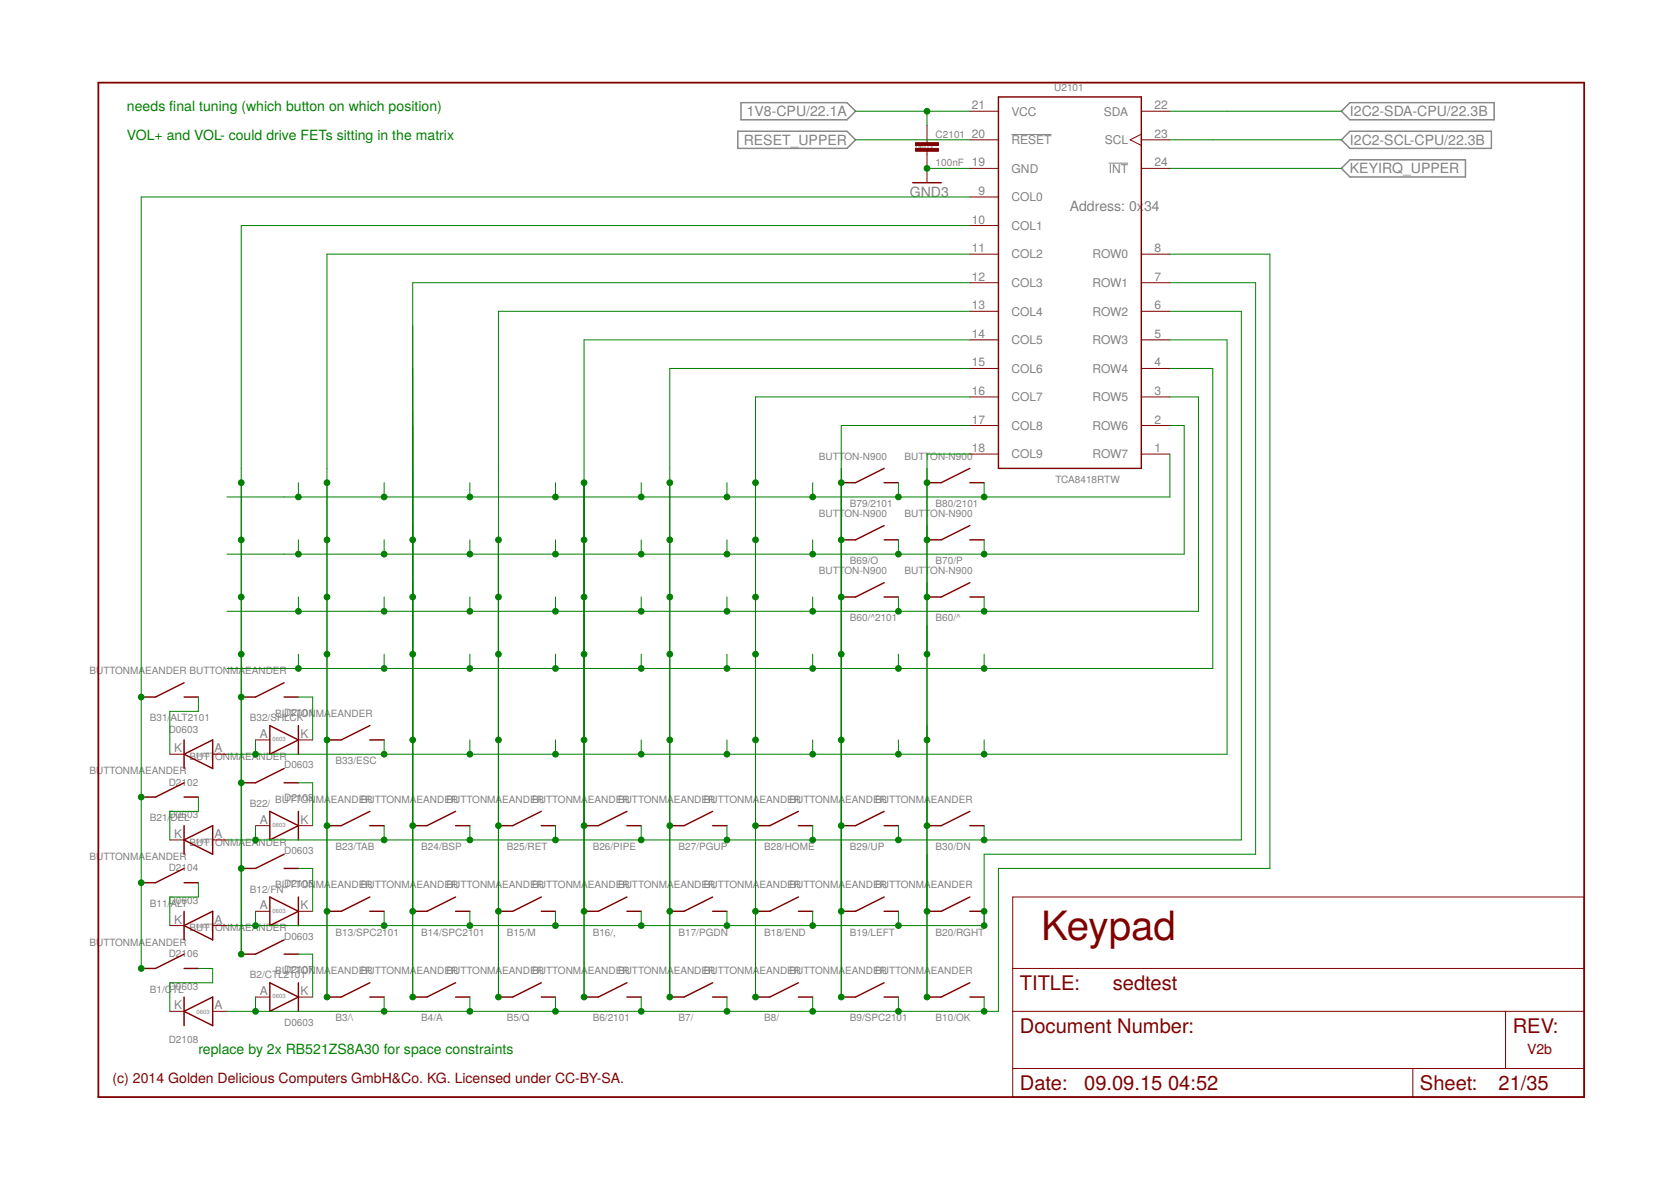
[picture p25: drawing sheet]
<svg xmlns="http://www.w3.org/2000/svg" width="297mm" height="210mm" viewBox="0 0 297 210" stroke-linecap="round" stroke-linejoin="round" font-family="sans-serif">
<defs><g id="words">
<text font-size="7.2" fill="#800000" x="185.1" y="167.1">Keypad</text>
<g font-size="3.6" fill="#800000">
<text x="181.3" y="175.9">TITLE:</text>
<text x="197.8" y="175.9">sedtest</text>
<text x="181.3" y="183.6">Document Number:</text>
<text x="268.9" y="183.6">REV:</text>
<text x="181.3" y="193.7">Date:</text>
<text x="192.7" y="193.7">09.09.15</text>
<text x="207.6" y="193.7">04:52</text>
<text x="252.4" y="193.7">Sheet:</text>
<text x="266.4" y="193.7">21/35</text>
</g>
<g font-size="2.5" fill="#008000">
<text x="22.6" y="19.8">needs fnal tuning (which button on which position)</text>
<text x="30.1" y="19.8">i</text>
<text x="22.6" y="24.9">VOL+ and VOL- could drive FETs sitting in the matrix</text>
<text x="35.3" y="187.4">replace by 2x RB521ZS8A30 for space constraints</text>
</g>
<g font-size="2.5" fill="#808080">
<text x="132.7" y="20.7">1V8-CPU/22.1A</text>
<text x="240" y="20.7">I2C2-SDA-CPU/22.3B</text>
<text x="132.2" y="25.7">RESET_UPPER</text>
<text x="240" y="25.7">I2C2-SCL-CPU/22.3B</text>
<text x="161.7" y="35">GND3</text>
<text x="240" y="30.8">KEYIRQ_UPPER</text>
<text x="190.2" y="37.5">Address: 0x</text>
<text x="203.4" y="37.5">34</text>
</g>
<g font-size="2.5" fill="#800000">
<text x="271.5" y="187.4">V2b</text>
<text x="20" y="192.4">(c) 2014 Golden Delicious Computers GmbH&amp;Co. KG. Licensed under CC-BY-SA.</text>
</g>
<g font-size="2.1" fill="#808080">
<text x="172.8" y="19.4">21</text>
<text x="179.8" y="20.5">VCC</text>
<text x="196.2" y="20.5">SDA</text>
<text x="205.2" y="19.4">22</text>
<text x="172.8" y="29.6">19</text>
<text x="172.8" y="24.5">20</text>
<text x="179.8" y="25.6">RESET</text>
<text x="196.4" y="25.6">SCL</text>
<text x="205.2" y="24.5">23</text>
<text x="205.2" y="29.6">24</text>
<text x="174" y="34.7">9</text>
<text x="179.8" y="35.8">COL0</text>
<text x="179.8" y="30.7">GND</text>
<text x="197.1" y="30.7">INT</text>
<text x="172.8" y="39.7">10</text>
<text x="179.8" y="40.8">COL1</text>
<text x="172.8" y="44.8">11</text>
<text x="179.8" y="45.9">COL2</text>
<text x="194.2" y="45.9">ROW0</text>
<text x="205.2" y="44.8">8</text>
<text x="172.8" y="49.9">12</text>
<text x="179.8" y="51">COL3</text>
<text x="194.2" y="51">ROW1</text>
<text x="205.2" y="49.9">7</text>
<text x="172.8" y="55">13</text>
<text x="179.8" y="56.1">COL4</text>
<text x="194.2" y="56.1">ROW2</text>
<text x="205.2" y="55">6</text>
<text x="172.8" y="60">14</text>
<text x="172.8" y="65.1">15</text>
<text x="179.8" y="61.2">COL5</text>
<text x="194.2" y="61.2">ROW3</text>
<text x="205.2" y="60">5</text>
<text x="205.2" y="65.1">4</text>
<text x="172.8" y="70.2">16</text>
<text x="179.8" y="66.2">COL6</text>
<text x="179.8" y="71.3">COL7</text>
<text x="194.2" y="66.2">ROW4</text>
<text x="194.2" y="71.3">ROW5</text>
<text x="205.2" y="70.2">3</text>
<text x="172.8" y="75.3">17</text>
<text x="179.8" y="76.4">COL8</text>
<text x="194.2" y="76.4">ROW6</text>
<text x="205.2" y="75.3">2</text>
<text x="172.8" y="80.4">18</text>
<text x="179.8" y="81.5">COL9</text>
<text x="194.2" y="81.5">ROW7</text>
<text x="205.2" y="80.4">1</text>
<text x="46.2" y="131.1">A</text>
<text x="53.4" y="131.1">K</text>
<text x="30.9" y="133.7">K</text>
<text x="38.2" y="133.7">A</text>
<text x="30.9" y="148.9">K</text>
<text x="38.2" y="148.9">A</text>
<text x="46.2" y="146.4">A</text>
<text x="53.4" y="146.4">K</text>
<text x="46.2" y="161.6">A</text>
<text x="53.4" y="161.6">K</text>
<text x="30.9" y="164.2">K</text>
<text x="38.2" y="164.2">A</text>
<text x="30.9" y="179.4">K</text>
<text x="38.2" y="179.4">A</text>
<text x="46.2" y="176.9">A</text>
<text x="53.4" y="176.9">K</text>
</g>
<g font-size="1.8" fill="#808080">
<text x="187.4" y="16.2">U2101</text>
<text x="166.3" y="29.5">100nF</text>
<text x="166.3" y="24.5">C2101</text>
<text x="145.6" y="81.7">BUTTON-N900</text>
<text x="160.8" y="81.7">BUTTON-N900</text>
<text x="187.6" y="85.8">TCA8418RTW</text>
<text x="145.6" y="91.9">BUTTON-N900</text>
<text x="151.1" y="90.1">B79/2101</text>
<text x="160.8" y="91.9">BUTTON-N900</text>
<text x="166.3" y="90.1">B80/2101</text>
<text x="151.1" y="100.3">B69/O</text>
<text x="166.3" y="100.3">B70/P</text>
<text x="145.6" y="102">BUTTON-N900</text>
<text x="160.8" y="102">BUTTON-N900</text>
<text x="151.1" y="110.4">B60/^2101</text>
<text x="166.3" y="110.4">B60/^</text>
<text x="15.9" y="119.8">BUTTONMAEANDER BUTTONMAEANDER</text>
<text x="26.6" y="128.2">B31/</text>
<text x="30" y="130.2">D0603</text>
<text x="30.3" y="128.2">ALT2101</text>
<text x="44.4" y="128.2">B32/SHLCK</text>
<text x="48.9" y="127.4">BUTTONMAEANDER</text>
<text x="50.5" y="127.2">D2101</text>
<text x="15.9" y="137.6">BUTTONMAEANDER</text>
<text x="33.7" y="135.1">BUTT</text>
<text x="38.2" y="135.1">ONMAEANDER</text>
<text x="50.5" y="136.6">D0603</text>
<text x="59.6" y="135.8">B33/ESC</text>
<text x="30" y="139.6">D2102</text>
<text x="44.4" y="143.4">B22/</text>
<text x="48.9" y="142.7">BUTTONMAEANDEBR</text>
<text x="50.5" y="142.4">D2103</text>
<text x="65.3" y="142.7">UTTONMAEANDEBR</text>
<text x="80.6" y="142.7">UTTONMAEANDEBR</text>
<text x="95.8" y="142.7">UTTONMAEANDEBR</text>
<text x="111" y="142.7">UTTONMAEANDEBR</text>
<text x="126.3" y="142.7">UTTONMAEANDEBR</text>
<text x="141.5" y="142.7">UTTONMAEANDEBR</text>
<text x="156.8" y="142.7">UTTONMAEANDER</text>
<text x="26.6" y="146">B21/</text>
<text x="30" y="145.5">D0603</text>
<text x="30.3" y="146">DEL</text>
<text x="15.9" y="152.8">BUTTONMAEANDER</text>
<text x="30" y="154.9">D2104</text>
<text x="33.7" y="150.3">BUTT</text>
<text x="38.2" y="150.3">ONMAEANDER</text>
<text x="50.5" y="151.8">D0603</text>
<text x="59.6" y="151.1">B23/TAB</text>
<text x="74.9" y="151.1">B24/BSP</text>
<text x="90.1" y="151.1">B25/RET</text>
<text x="105.4" y="151.1">B26/PIPE</text>
<text x="120.6" y="151.1">B27/PGUP</text>
<text x="135.8" y="151.1">B28/HOME</text>
<text x="151.1" y="151.1">B29/UP</text>
<text x="166.3" y="151.1">B30/DN</text>
<text x="26.6" y="161.2">B11/</text>
<text x="30" y="160.7">D0603</text>
<text x="30.3" y="161.2">ALT</text>
<text x="44.4" y="158.7">B12/FN</text>
<text x="48.9" y="157.9">BUTTONMAEANDEBR</text>
<text x="50.5" y="157.7">D2105</text>
<text x="65.3" y="157.9">UTTONMAEANDEBR</text>
<text x="80.6" y="157.9">UTTONMAEANDEBR</text>
<text x="95.8" y="157.9">UTTONMAEANDEBR</text>
<text x="111" y="157.9">UTTONMAEANDEBR</text>
<text x="126.3" y="157.9">UTTONMAEANDEBR</text>
<text x="141.5" y="157.9">UTTONMAEANDEBR</text>
<text x="156.8" y="157.9">UTTONMAEANDER</text>
<text x="33.7" y="165.5">BUTT</text>
<text x="38.2" y="165.5">ONMAEANDER</text>
<text x="50.5" y="167.1">D0603</text>
<text x="59.6" y="166.3">B13/SPC2101</text>
<text x="74.9" y="166.3">B14/SPC2101</text>
<text x="90.1" y="166.3">B15/M</text>
<text x="105.4" y="166.3">B16/,</text>
<text x="120.6" y="166.3">B17/PGDN</text>
<text x="135.8" y="166.3">B18/END</text>
<text x="151.1" y="166.3">B19/LEFT</text>
<text x="166.3" y="166.3">B20/RGHT</text>
<text x="15.9" y="168.1">BUTTONMAEANDER</text>
<text x="30" y="170.1">D2106</text>
<text x="44.4" y="173.9">B2/CTL2101</text>
<text x="48.9" y="173.1">BUTTONMAEANDEBR</text>
<text x="50.5" y="172.9">D2107</text>
<text x="65.3" y="173.1">UTTONMAEANDEBR</text>
<text x="80.6" y="173.1">UTTONMAEANDEBR</text>
<text x="95.8" y="173.1">UTTONMAEANDEBR</text>
<text x="111" y="173.1">UTTONMAEANDEBR</text>
<text x="126.3" y="173.1">UTTONMAEANDEBR</text>
<text x="141.5" y="173.1">UTTONMAEANDEBR</text>
<text x="156.8" y="173.1">UTTONMAEANDER</text>
<text x="26.6" y="176.5">B1/C</text>
<text x="30" y="175.9">D0603</text>
<text x="30.6" y="176.5">TL</text>
<text x="30" y="185.3">D2108</text>
<text x="50.5" y="182.3">D0603</text>
<text x="59.6" y="181.5">B3/\</text>
<text x="74.9" y="181.5">B4/A</text>
<text x="90.1" y="181.5">B5/Q</text>
<text x="105.4" y="181.5">B6/2101</text>
<text x="120.6" y="181.5">B7/</text>
<text x="135.8" y="181.5">B8/</text>
<text x="151.1" y="181.5">B9/SPC2101</text>
<text x="166.3" y="181.5">B10/OK</text>
</g>
<text font-size="1.4" fill="#808080" x="162.8" y="26.6">0603</text>
<g font-size="1.1" fill="#808080">
<text x="48.5" y="131.8">0603</text>
<text x="34.9" y="134.6">0603</text>
<text x="34.9" y="149.8">0603</text>
<text x="48.5" y="147">0603</text>
<text x="34.9" y="165">0603</text>
<text x="48.5" y="162.2">0603</text>
<text x="48.5" y="177.5">0603</text>
<text x="34.9" y="180.3">0603</text>
</g>
</g></defs>
<path d="M179.8 23.9h7.1M197.1 29h3.4" fill="none" stroke="#808080" stroke-width=".18"/>
<path d="M131.7 18.2h18.9l1.5 1.6-1.5 1.5h-18.9zM238.4 19.8l1.6-1.6h25.6v3.1h-25.6zM131.1 23.3h19.5l1.5 1.5-1.5 1.6h-19.5zM238.4 24.8l1.6-1.5h25.1v3.1h-25.1zM238.4 29.9l1.6-1.5h20.5v3.1h-20.5z" fill="none" stroke="#808080" stroke-width=".25"/>
<path d="M17.5 14.7h264.1v180.3h-264.1z" fill="none" stroke="#800000" stroke-width=".32"/>
<g fill="none" stroke="#800000" stroke-width=".18">
<path d="M172.4 19.8h5.1M202.9 19.8h5.1M164.8 22.3v3.1M164.8 26.9v5.6M172.4 35h5.1M172.4 29.9h5.1M172.4 24.8h5.1M202.9 29.9h5.1M202.9 24.8h5.1M202.9 23.9l-2 .9 2 1M172.4 50.2h5.1M172.4 55.3h5.1"/>
<path d="M172.4 45.2h5.1M172.4 40.1h5.1M202.9 50.2h5.1M202.9 55.3h5.1M202.9 45.2h5.1M172.4 60.4h5.1M172.4 65.5h5.1M172.4 70.5h5.1M172.4 75.6h5.1M202.9 60.4h5.1M202.9 65.5h5.1M202.9 70.5h5.1"/>
<path d="M202.9 75.6h5.1M172.4 80.7h5.1M202.9 80.7h5.1M30.2 134h2.5M37.8 134h2.5M45.4 131.5h2.6M53 131.5h2.6M30.2 149.3h2.5M37.8 149.3h2.5M45.4 146.7h2.6M53 146.7h2.6M180 159.4h101.6v35.6h-101.6z"/>
<path d="M30.2 179.7h2.5M30.2 164.5h2.5M37.8 179.7h2.5M37.8 164.5h2.5M45.4 177.2h2.6M45.4 162h2.6M53 177.2h2.6M53 162h2.6M180 179.7h101.6M180 172.1h101.6M267.6 179.7v10.2M180 189.9h101.6"/>
<path d="M251.1 189.9v5.1"/>
</g>
<g fill="none" stroke="#800000" stroke-width=".25">
<path d="M177.5 17.2h25.4v66h-25.4zM162.2 32.5h5.1M157.2 83.2l-5.1 2.6h-2.6M157.2 85.8h2.5M157.2 93.4l-5.1 2.5h-2.6M157.2 95.9h2.5M172.4 83.2l-5.1 2.6h-2.5M172.4 85.8h2.5M172.4 93.4l-5.1 2.5h-2.5M172.4 95.9h2.5M157.2 103.6l-5.1 2.5h-2.6M157.2 106.1h2.5"/>
<path d="M172.4 103.6l-5.1 2.5h-2.5M172.4 106.1h2.5M32.7 121.3l-5.1 2.6h-2.5M32.7 123.9h2.6M32.7 139.1l-5.1 2.6h-2.5M32.7 134l5.1-2.5v5.1zM32.7 131.5v5.1M48 129l5 2.5-5 2.5zM50.5 121.3l-5.1 2.6h-2.5M50.5 123.9h2.5M50.5 136.6l-5.1 2.5h-2.5M50.5 139.1h2.5"/>
<path d="M53 129v5M65.7 129l-5 2.5h-2.6M65.7 131.5h2.6M32.7 141.7h2.6M32.7 154.3l-5.1 2.6h-2.5M32.7 156.9h2.6M32.7 149.3l5.1-2.6v5.1zM32.7 146.7v5.1M48 144.2l5 2.5-5 2.6zM48 159.4l5 2.6-5 2.5zM50.5 151.8l-5.1 2.5h-2.5M50.5 154.3h2.5"/>
<path d="M53 144.2v5.1M53 159.4v5.1M65.7 144.2l-5 2.5h-2.6M65.7 146.7h2.6M65.7 159.4l-5 2.6h-2.6M81 144.2l-5.1 2.5h-2.5M81 146.7h2.5M81 159.4l-5.1 2.6h-2.5M96.2 144.2l-5.1 2.5h-2.5M96.2 146.7h2.5M96.2 159.4l-5.1 2.6h-2.5M111.4 144.2l-5 2.5h-2.6"/>
<path d="M111.4 146.7h2.6M111.4 159.4l-5 2.6h-2.6M126.7 144.2l-5.1 2.5h-2.5M126.7 146.7h2.5M126.7 159.4l-5.1 2.6h-2.5M141.9 144.2l-5.1 2.5h-2.5M141.9 146.7h2.6M141.9 159.4l-5.1 2.6h-2.5M157.2 144.2l-5.1 2.5h-2.6M157.2 146.7h2.5M157.2 159.4l-5.1 2.6h-2.6M172.4 144.2l-5.1 2.5h-2.5"/>
<path d="M172.4 146.7h2.5M172.4 159.4l-5.1 2.6h-2.5M32.7 169.6l-5.1 2.5h-2.5M32.7 172.1h2.6M32.7 164.5l5.1-2.5v5zM32.7 179.7l5.1-2.5v5.1zM32.7 162v5M32.7 177.2v5.1M48 174.7l5 2.5-5 2.5zM50.5 167l-5.1 2.6h-2.5M50.5 169.6h2.5M53 174.7v5"/>
<path d="M65.7 162h2.6M65.7 174.7l-5 2.5h-2.6M65.7 177.2h2.6M81 162h2.5M81 174.7l-5.1 2.5h-2.5M81 177.2h2.5M96.2 162h2.5M96.2 174.7l-5.1 2.5h-2.5M96.2 177.2h2.5M111.4 162h2.6M111.4 174.7l-5 2.5h-2.6M111.4 177.2h2.6"/>
<path d="M126.7 162h2.5M126.7 174.7l-5.1 2.5h-2.5M126.7 177.2h2.5M141.9 162h2.6M141.9 174.7l-5.1 2.5h-2.5M141.9 177.2h2.6M157.2 162h2.5M157.2 174.7l-5.1 2.5h-2.6M157.2 177.2h2.5M172.4 162h2.5M172.4 174.7l-5.1 2.5h-2.5M172.4 177.2h2.5"/>
</g>
<g fill="#800000" stroke="#800000" stroke-width=".18">
<path d="M162.8 26.4h4v.5h-4z"/>
<path d="M162.8 25.4h4v.5h-4z"/>
</g>
<g fill="none" stroke="#008000" stroke-width=".18">
<path d="M152.1 19.8h20.3M164.8 19.8v2.5M208 19.8h30.4M152.1 24.8h20.3M164.8 29.9h7.6M172.4 35h-147.3v137.1M208 24.8h30.4M208 29.9h30.4M172.4 55.3h-83.8v121.9M172.4 50.2h-99v127M172.4 45.2h-114.3v132M172.4 40.1h-129.5v129.5"/>
<path d="M208 50.2h15.2v101.6h-48.3v12.7h-134.6M208 55.3h12.7v94h-180.4M208 45.2h17.7v109.1h-48.2v25.4h-137.2M172.4 75.6h-22.9v101.6M172.4 70.5h-38.1v106.7M172.4 65.5h-53.3v111.7M172.4 60.4h-68.6v116.8M208 75.6h2.5v22.9h-170.2M208 70.5h5v38.1h-172.7M208 65.5h7.6v53.3h-175.3M208 60.4h10.1v73.6h-177.8M53 85.8v2.5"/>
<path d="M53 95.9v2.6M68.3 85.8v2.5M68.3 95.9v2.6M83.5 85.8v2.5M83.5 95.9v2.6M98.7 85.8v2.5M98.7 95.9v2.6M114 85.8v2.5M114 95.9v2.6M129.2 85.8v2.5M129.2 95.9v2.6M144.5 85.8v2.5"/>
<path d="M144.5 95.9v2.6M159.7 85.8v2.5M159.7 95.9v2.6M172.4 80.7h-7.6v96.5M174.9 85.8v2.5M174.9 95.9v2.6M208 80.7v7.6h-167.7M53 106.1v2.5M53 116.3v2.5M68.3 106.1v2.5M68.3 116.3v2.5M83.5 106.1v2.5"/>
<path d="M83.5 116.3v2.5M98.7 106.1v2.5M98.7 116.3v2.5M114 106.1v2.5M114 116.3v2.5M129.2 106.1v2.5M129.2 116.3v2.5M144.5 106.1v2.5M144.5 116.3v2.5M159.7 106.1v2.5M159.7 116.3v2.5M174.9 106.1v2.5"/>
<path d="M174.9 116.3v2.5M35.3 123.9v2.5h-5.1v7.6M45.4 131.5v2.5M53 123.9h2.6v7.6M53 139.1h2.6v7.6M68.3 131.5v2.5M83.5 131.5v2.5M98.7 131.5v2.5M114 131.5v2.5M129.2 131.5v2.5M144.5 131.5v2.5M159.7 131.5v2.5"/>
<path d="M174.9 131.5v2.5M35.3 141.7v2.5h-5.1v5.1M35.3 156.9v2.5h-5.1v5.1M45.4 146.7v2.6M53 154.3h2.6v7.7M68.3 146.7v2.6M83.5 146.7v2.6M98.7 146.7v2.6M114 146.7v2.6M129.2 146.7v2.6M144.5 146.7v2.6M159.7 146.7v2.6"/>
<path d="M174.9 146.7v2.6M35.3 172.1h2.5v2.6h-7.6v5M45.4 162v2.5M45.4 177.2v2.5M53 169.6h2.6v7.6M68.3 162v2.5M68.3 177.2v2.5M83.5 162v2.5M83.5 177.2v2.5M98.7 162v2.5M98.7 177.2v2.5M114 162v2.5"/>
<path d="M114 177.2v2.5M129.2 162v2.5M129.2 177.2v2.5M144.5 162v2.5M144.5 177.2v2.5M159.7 162v2.5M159.7 177.2v2.5M174.9 177.2v2.5"/>
</g>
<g fill="#008000" stroke="#008000" stroke-width=".18">
<circle cx="164.8" cy="19.8" r=".51"/>
<circle cx="25.1" cy="156.9" r=".51"/>
<circle cx="25.1" cy="141.7" r=".51"/>
<circle cx="25.1" cy="123.9" r=".51"/>
<circle cx="25.1" cy="172.1" r=".51"/>
<circle cx="53" cy="88.3" r=".51"/>
<circle cx="68.3" cy="88.3" r=".51"/>
<circle cx="83.5" cy="88.3" r=".51"/>
<circle cx="98.7" cy="88.3" r=".51"/>
<circle cx="114" cy="88.3" r=".51"/>
<circle cx="129.2" cy="88.3" r=".51"/>
<circle cx="144.5" cy="88.3" r=".51"/>
<circle cx="159.7" cy="88.3" r=".51"/>
<circle cx="174.9" cy="88.3" r=".51"/>
<circle cx="129.2" cy="98.5" r=".51"/>
<circle cx="144.5" cy="98.5" r=".51"/>
<circle cx="159.7" cy="98.5" r=".51"/>
<circle cx="174.9" cy="98.5" r=".51"/>
<circle cx="83.5" cy="98.5" r=".51"/>
<circle cx="68.3" cy="98.5" r=".51"/>
<circle cx="53" cy="98.5" r=".51"/>
<circle cx="98.7" cy="98.5" r=".51"/>
<circle cx="114" cy="98.5" r=".51"/>
<circle cx="53" cy="108.6" r=".51"/>
<circle cx="68.3" cy="108.6" r=".51"/>
<circle cx="83.5" cy="108.6" r=".51"/>
<circle cx="98.7" cy="108.6" r=".51"/>
<circle cx="114" cy="108.6" r=".51"/>
<circle cx="129.2" cy="108.6" r=".51"/>
<circle cx="144.5" cy="108.6" r=".51"/>
<circle cx="159.7" cy="108.6" r=".51"/>
<circle cx="174.9" cy="108.6" r=".51"/>
<circle cx="53" cy="118.8" r=".51"/>
<circle cx="68.3" cy="118.8" r=".51"/>
<circle cx="83.5" cy="118.8" r=".51"/>
<circle cx="98.7" cy="118.8" r=".51"/>
<circle cx="114" cy="118.8" r=".51"/>
<circle cx="129.2" cy="118.8" r=".51"/>
<circle cx="144.5" cy="118.8" r=".51"/>
<circle cx="159.7" cy="118.8" r=".51"/>
<circle cx="174.9" cy="118.8" r=".51"/>
<circle cx="68.3" cy="134" r=".51"/>
<circle cx="83.5" cy="134" r=".51"/>
<circle cx="98.7" cy="134" r=".51"/>
<circle cx="114" cy="134" r=".51"/>
<circle cx="129.2" cy="134" r=".51"/>
<circle cx="144.5" cy="134" r=".51"/>
<circle cx="159.7" cy="134" r=".51"/>
<circle cx="174.9" cy="134" r=".51"/>
<circle cx="45.4" cy="134" r=".51"/>
<circle cx="68.3" cy="149.3" r=".51"/>
<circle cx="83.5" cy="149.3" r=".51"/>
<circle cx="98.7" cy="149.3" r=".51"/>
<circle cx="114" cy="149.3" r=".51"/>
<circle cx="129.2" cy="149.3" r=".51"/>
<circle cx="144.5" cy="149.3" r=".51"/>
<circle cx="159.7" cy="149.3" r=".51"/>
<circle cx="174.9" cy="149.3" r=".51"/>
<circle cx="45.4" cy="149.3" r=".51"/>
<circle cx="68.3" cy="164.5" r=".51"/>
<circle cx="83.5" cy="164.5" r=".51"/>
<circle cx="98.7" cy="164.5" r=".51"/>
<circle cx="114" cy="164.5" r=".51"/>
<circle cx="129.2" cy="164.5" r=".51"/>
<circle cx="144.5" cy="164.5" r=".51"/>
<circle cx="159.7" cy="164.5" r=".51"/>
<circle cx="174.9" cy="164.5" r=".51"/>
<circle cx="45.4" cy="164.5" r=".51"/>
<circle cx="174.9" cy="162" r=".51"/>
<circle cx="68.3" cy="179.7" r=".51"/>
<circle cx="83.5" cy="179.7" r=".51"/>
<circle cx="98.7" cy="179.7" r=".51"/>
<circle cx="114" cy="179.7" r=".51"/>
<circle cx="129.2" cy="179.7" r=".51"/>
<circle cx="144.5" cy="179.7" r=".51"/>
<circle cx="159.7" cy="179.7" r=".51"/>
<circle cx="174.9" cy="179.7" r=".51"/>
<circle cx="45.4" cy="179.7" r=".51"/>
<circle cx="134.3" cy="85.8" r=".51"/>
<circle cx="134.3" cy="95.9" r=".51"/>
<circle cx="134.3" cy="106.1" r=".51"/>
<circle cx="134.3" cy="116.3" r=".51"/>
<circle cx="134.3" cy="131.5" r=".51"/>
<circle cx="134.3" cy="146.7" r=".51"/>
<circle cx="134.3" cy="162" r=".51"/>
<circle cx="134.3" cy="177.2" r=".51"/>
<circle cx="119.1" cy="85.8" r=".51"/>
<circle cx="119.1" cy="95.9" r=".51"/>
<circle cx="119.1" cy="106.1" r=".51"/>
<circle cx="119.1" cy="116.3" r=".51"/>
<circle cx="119.1" cy="131.5" r=".51"/>
<circle cx="119.1" cy="146.7" r=".51"/>
<circle cx="119.1" cy="162" r=".51"/>
<circle cx="119.1" cy="177.2" r=".51"/>
<circle cx="103.8" cy="85.8" r=".51"/>
<circle cx="103.8" cy="95.9" r=".51"/>
<circle cx="103.8" cy="106.1" r=".51"/>
<circle cx="103.8" cy="116.3" r=".51"/>
<circle cx="103.8" cy="131.5" r=".51"/>
<circle cx="103.8" cy="146.7" r=".51"/>
<circle cx="103.8" cy="162" r=".51"/>
<circle cx="103.8" cy="177.2" r=".51"/>
<circle cx="88.6" cy="95.9" r=".51"/>
<circle cx="88.6" cy="106.1" r=".51"/>
<circle cx="88.6" cy="116.3" r=".51"/>
<circle cx="88.6" cy="131.5" r=".51"/>
<circle cx="88.6" cy="146.7" r=".51"/>
<circle cx="88.6" cy="162" r=".51"/>
<circle cx="88.6" cy="177.2" r=".51"/>
<circle cx="73.4" cy="95.9" r=".51"/>
<circle cx="73.4" cy="106.1" r=".51"/>
<circle cx="73.4" cy="116.3" r=".51"/>
<circle cx="73.4" cy="131.5" r=".51"/>
<circle cx="73.4" cy="146.7" r=".51"/>
<circle cx="73.4" cy="162" r=".51"/>
<circle cx="73.4" cy="177.2" r=".51"/>
<circle cx="58.1" cy="85.8" r=".51"/>
<circle cx="58.1" cy="95.9" r=".51"/>
<circle cx="58.1" cy="106.1" r=".51"/>
<circle cx="58.1" cy="116.3" r=".51"/>
<circle cx="58.1" cy="131.5" r=".51"/>
<circle cx="58.1" cy="146.7" r=".51"/>
<circle cx="58.1" cy="162" r=".51"/>
<circle cx="58.1" cy="177.2" r=".51"/>
<circle cx="42.9" cy="85.8" r=".51"/>
<circle cx="42.9" cy="95.9" r=".51"/>
<circle cx="42.9" cy="106.1" r=".51"/>
<circle cx="42.9" cy="116.3" r=".51"/>
<circle cx="42.9" cy="123.9" r=".51"/>
<circle cx="42.9" cy="139.1" r=".51"/>
<circle cx="42.9" cy="154.3" r=".51"/>
<circle cx="42.9" cy="169.6" r=".51"/>
<circle cx="149.5" cy="85.8" r=".51"/>
<circle cx="149.5" cy="95.9" r=".51"/>
<circle cx="149.5" cy="106.1" r=".51"/>
<circle cx="149.5" cy="116.3" r=".51"/>
<circle cx="149.5" cy="131.5" r=".51"/>
<circle cx="149.5" cy="146.7" r=".51"/>
<circle cx="149.5" cy="162" r=".51"/>
<circle cx="149.5" cy="177.2" r=".51"/>
<circle cx="164.8" cy="85.8" r=".51"/>
<circle cx="164.8" cy="95.9" r=".51"/>
<circle cx="164.8" cy="106.1" r=".51"/>
<circle cx="164.8" cy="116.3" r=".51"/>
<circle cx="164.8" cy="131.5" r=".51"/>
<circle cx="164.8" cy="146.7" r=".51"/>
<circle cx="164.8" cy="162" r=".51"/>
<circle cx="164.8" cy="177.2" r=".51"/>
<circle cx="164.8" cy="29.9" r=".51"/>
</g>
<use href="#words"/>
</svg>
